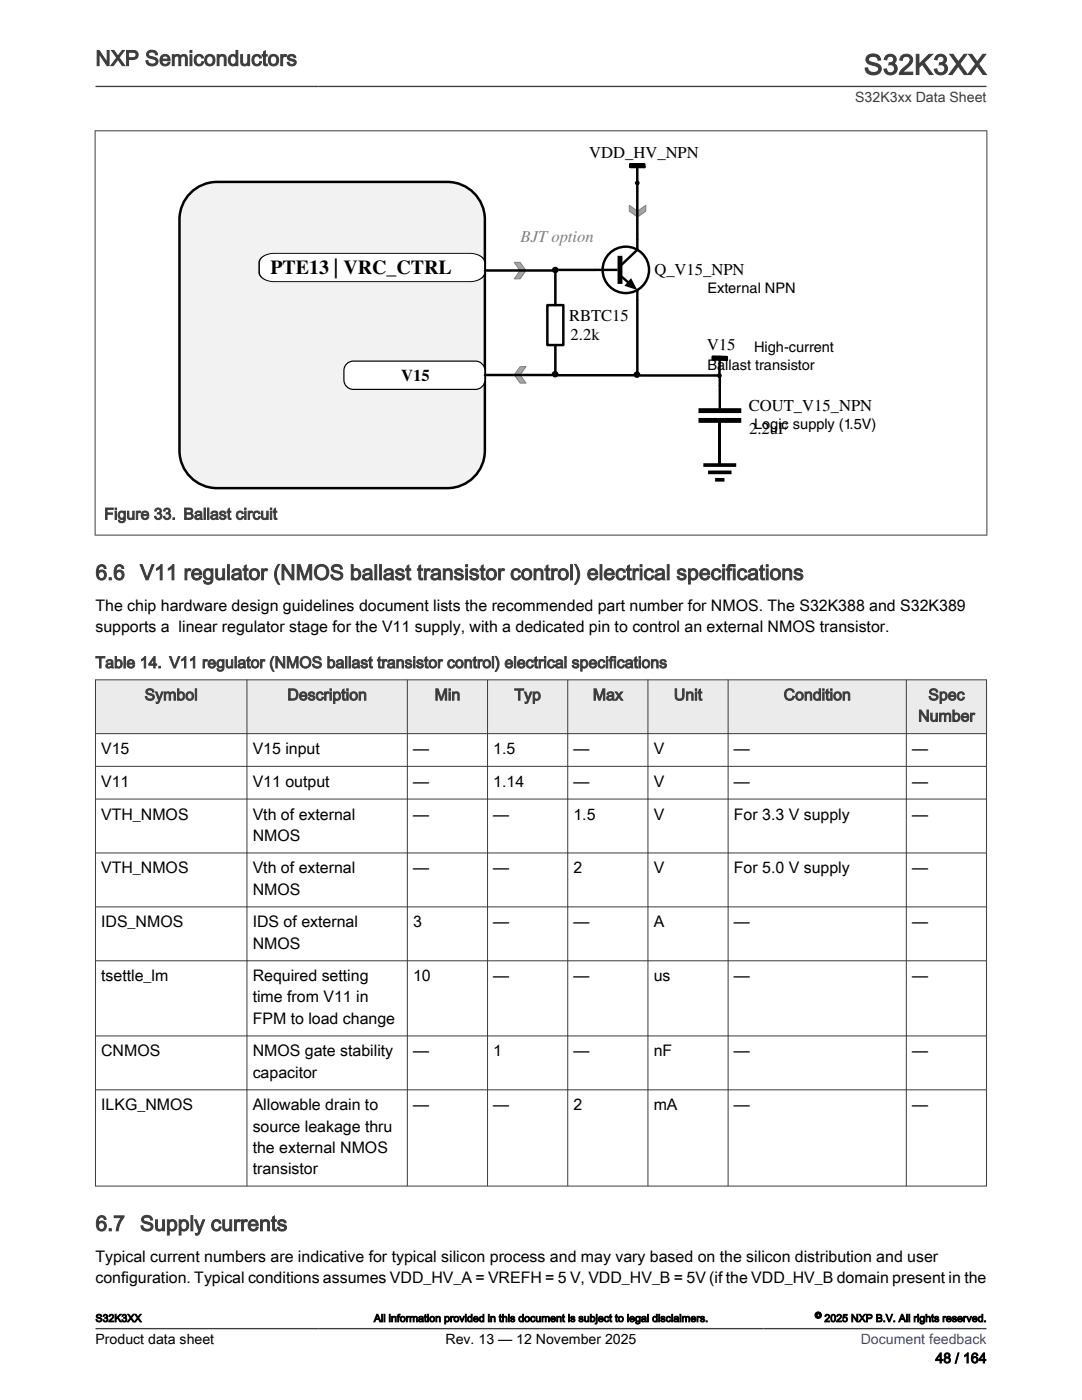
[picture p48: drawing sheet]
<svg xmlns="http://www.w3.org/2000/svg" width="216mm" height="279mm" viewBox="0 0 216 279" stroke-linecap="round" stroke-linejoin="round" font-family="sans-serif">
<defs><g id="words">
<text font-size="5.6" fill="#3c3c3c" x="172.4" y="14.9">S32K3XX</text>
<g font-size="4.2" fill="#3c3c3c">
<text x="19" y="13.1">NXP Semiconductors</text>
<text x="19.1" y="115.7">6.6</text>
<text x="27.9" y="115.7">V11 regulator (NMOS ballast transistor control) electrical specifications</text>
<text x="19" y="245.6">6.7</text>
<text x="27.9" y="245.6">Supply currents</text>
</g>
<text font-size="4" x="54" y="54.8">PTE13 | VRC_CTRL</text>
<g font-size="3.3">
<text x="117.6" y="31.4">VDD_HV_NPN</text>
<text x="130.6" y="54.9">Q_V15_NPN</text>
<text x="113.5" y="64.1">RBTC15</text>
<text x="113.9" y="67.9">2.2k</text>
<text x="141" y="69.8" transform="rotate(1 141 69.8)">V15</text>
<text x="80" y="76.1">V15</text>
<text x="149.4" y="82.1">COUT_V15_NPN</text>
<text x="149.5" y="86.6">2.2uF</text>
</g>
<text font-size="3.3" fill="#7f7f7f" x="103.9" y="48.4">BJT option</text>
<g font-size="3.2" fill="#3c3c3c">
<text x="20.8" y="103.7">Figure 33. Ballast circuit</text>
<text x="19.1" y="133.3">Table 14. V11 regulator (NMOS ballast transistor control) electrical specifications</text>
<text x="28.9" y="139.7">Symbol</text>
<text x="57.3" y="139.7">Description</text>
<text x="86.7" y="139.7">Min</text>
<text x="102.6" y="139.7">Typ</text>
<text x="118.3" y="139.7">Max</text>
<text x="134.5" y="139.7">Unit</text>
<text x="156.4" y="139.7">Condition</text>
<text x="183.2" y="144">Number</text>
<text x="185.2" y="139.7">Spec</text>
</g>
<g font-size="3.2">
<text x="19.1" y="121.9">The chip hardware design guidelines document lists the recommended part number for NMOS. The S32K388 and S32K389</text>
<text x="19.1" y="126.2">supports a linear regulator stage for the V11 supply, with a dedicated pin to control an external NMOS transistor.</text>
<text x="20.2" y="150.5">V15</text>
<text x="50.4" y="150.5">V15 input</text>
<text x="82.4" y="150.5">—</text>
<text x="98.4" y="150.5">1.5</text>
<text x="114.4" y="150.5">—</text>
<text x="130.4" y="150.5">V</text>
<text x="146.4" y="150.5">—</text>
<text x="182" y="150.5">—</text>
<text x="20.2" y="157">V11</text>
<text x="50.4" y="157">V11 output</text>
<text x="82.4" y="157">—</text>
<text x="98.4" y="157">1.14</text>
<text x="114.4" y="157">—</text>
<text x="130.4" y="157">V</text>
<text x="146.4" y="157">—</text>
<text x="182" y="157">—</text>
<text x="20.2" y="163.6">VTH_NMOS</text>
<text x="50.4" y="163.6">Vth of external</text>
<text x="50.4" y="167.8">NMOS</text>
<text x="82.4" y="163.6">—</text>
<text x="98.4" y="163.6">—</text>
<text x="114.4" y="163.6">1.5</text>
<text x="130.4" y="163.6">V</text>
<text x="146.4" y="163.6">For 3.3 V supply</text>
<text x="182" y="163.6">—</text>
<text x="20.2" y="174.3">VTH_NMOS</text>
<text x="50.4" y="174.3">Vth of external</text>
<text x="50.4" y="178.5">NMOS</text>
<text x="82.4" y="174.3">—</text>
<text x="98.4" y="174.3">—</text>
<text x="114.4" y="174.3">2</text>
<text x="130.4" y="174.3">V</text>
<text x="146.4" y="174.3">For 5.0 V supply</text>
<text x="182" y="174.3">—</text>
<text x="20.2" y="185.1">IDS_NMOS</text>
<text x="50.4" y="185.1">IDS of external</text>
<text x="82.4" y="185.1">3</text>
<text x="98.4" y="185.1">—</text>
<text x="114.4" y="185.1">—</text>
<text x="130.4" y="185.1">A</text>
<text x="146.4" y="185.1">—</text>
<text x="182" y="185.1">—</text>
<text x="50.4" y="189.3">NMOS</text>
<text x="20.2" y="195.8">tsettle_lm</text>
<text x="50.4" y="195.8">Required setting</text>
<text x="82.4" y="195.8">10</text>
<text x="98.4" y="195.8">—</text>
<text x="114.4" y="195.8">—</text>
<text x="130.4" y="195.8">us</text>
<text x="146.4" y="195.8">—</text>
<text x="182" y="195.8">—</text>
<text x="50.4" y="200.1">time from V11 in</text>
<text x="50.4" y="204.3">FPM to load change</text>
<text x="20.2" y="210.8">CNMOS</text>
<text x="50.4" y="210.8">NMOS gate stability</text>
<text x="50.4" y="215.1">capacitor</text>
<text x="82.4" y="210.8">—</text>
<text x="98.4" y="210.8">1</text>
<text x="114.4" y="210.8">—</text>
<text x="130.4" y="210.8">nF</text>
<text x="146.4" y="210.8">—</text>
<text x="182" y="210.8">—</text>
<text x="20.2" y="221.6">ILKG_NMOS</text>
<text x="50.4" y="221.6">Allowable drain to</text>
<text x="82.4" y="221.6">—</text>
<text x="98.4" y="221.6">—</text>
<text x="114.4" y="221.6">2</text>
<text x="130.4" y="221.6">mA</text>
<text x="146.4" y="221.6">—</text>
<text x="182" y="221.6">—</text>
<text x="50.4" y="225.8">source leakage thru</text>
<text x="50.4" y="230.1">the external NMOS</text>
<text x="50.4" y="234.3">transistor</text>
<text x="19" y="251.9">Typical current numbers are indicative for typical silicon process and may vary based on the silicon distribution and user</text>
<text x="19.1" y="256.1">configuration. Typical conditions assumes VDD_HV_A = VREFH = 5 V, VDD_HV_B = 5V (if the VDD_HV_B domain present in the</text>
</g>
<g font-size="2.9">
<text x="141.1" y="58.5">External NPN</text>
<text x="150.5" y="70.2">High-current</text>
<text x="141.1" y="73.9">Ballast transistor</text>
<text x="150.5" y="85.7">Logic supply (1.5V)</text>
</g>
<text font-size="2.8" fill="#3c3c3c" x="170.6" y="20.4">S32K3xx Data Sheet</text>
<g font-size="2.8">
<text x="19.1" y="268.1">Product data sheet</text>
<text x="88.9" y="268.1">Rev. 13 — 12 November 2025</text>
<text x="186.7" y="272">48 / 164</text>
</g>
<text font-size="2.8" fill="#00f" x="171.7" y="268.1">Document feedback</text>
<g font-size="2.1">
<text x="19" y="263.8">S32K3XX</text>
<text x="74.6" y="263.8">All information provided in this document is subject to legal disclaimers.</text>
<text x="164.5" y="263.8">2025 NXP B.V. All rights reserved.</text>
</g>
<text font-size="1.8" x="162.6" y="263.1">©</text>
</g></defs>
<path d="M37.7 38.9a7.5 7.5 0 0 1 5.6-2.6h46a7.5 7.5 0 0 1 7.5 7.5v46.1a7.5 7.5 0 0 1-7.5 7.5h-46a7.5 7.5 0 0 1-7.5-7.5v-46.1a7.5 7.5 0 0 1 1.9-4.9z" fill-rule="evenodd" fill="#f2f2f2" stroke="#000" stroke-width=".5"/>
<g fill="#a5a5a5" stroke="#7f7f7f" stroke-width=".2">
<path d="M125.6 41l1.6 1.1 1.7-1.1v1.1l-1.7 1.2-1.6-1.2z" fill-rule="evenodd"/>
<path d="M103.8 73.2h1.2l-1.2 1.6 1.2 1.7h-1.2l-1.2-1.7z" fill-rule="evenodd"/>
<path d="M102.6 52.4h1.2l1.2 1.6-1.2 1.6h-1.2l1.2-1.6z" fill-rule="evenodd"/>
</g>
<g fill="#000">
<path d="M125.9 55.5l-1.3 1.5 2.6 .9zM123.2 51.1h1v5.6h-1z" fill-rule="evenodd"/>
<path d="M142.2 71.2h2.8v.6l-2.8-.1zM143.3 75a.25 .25 0 0 0 .5 0 .25 .25 0 0 0-.5 0z" fill-rule="evenodd"/>
<path d="M139.4 81.5v.9h8.5v-.9zM139.4 83.4v1h8.5v-1z" fill-rule="evenodd"/>
</g>
<g fill="none" stroke="#000" stroke-width=".49">
<path d="M118.8 53.9h4.4M124 55.2l1.3 1.1M127.2 47.8v2l-3.2 3.1M127.2 57.9v2.1M143.6 76.8v4.8M143.6 84.3v4.7"/>
<circle cx="124.9" cy="53.9" r="4.6"/>
</g>
<g fill="none" stroke="#000" stroke-width=".5">
<path d="M109.2 60.9h3.2v8h-3.2zM142.2 71.2h2.8v.6l-2.8-.1zM143.6 71.2l-.1 3.8"/>
<circle cx="143.5" cy="75" r=".23"/>
</g>
<path d="M141.1 66.9l5.2 .1-.1 3.9-5.2-.1z" fill-rule="evenodd" fill="#fff"/>
<path d="M140.3 92.8h6.6M141.3 94.3h4.7M142.7 95.7h1.9" fill="none" stroke="#000" stroke-width=".73" stroke-linecap="butt"/>
<g fill="#000">
<path d="M125.7 32.8h2.9v.5h-2.9zM126.9 36.5a.25 .25 0 0 0 .5 0 .25 .25 0 0 0-.5 0z" fill-rule="evenodd"/>
<path d="M143.4 83.9h.5v8.6h-.5z" fill-rule="evenodd"/>
</g>
<g fill="none" stroke="#000" stroke-width=".5">
<path d="M125.7 32.8h2.9v.5h-2.9zM127.2 32.8v3.7"/>
<circle cx="127.2" cy="36.5" r=".23"/>
</g>
<path d="M117.6 28.5h19.1v3.9h-19.1z" fill-rule="evenodd" fill="#fff"/>
<path d="M52 51.6a3.4 3.4 0 0 1 2.7-1h39a3.1 3.1 0 0 1 3 1.4 4.2 4.2 0 0 1-.3 3.2 3.4 3.4 0 0 1-2.7 1h-39a3.1 3.1 0 0 1-2.9-1.4 4.2 4.2 0 0 1 .2-3.2z" fill-rule="evenodd" fill="#fff" stroke="#000" stroke-width=".24"/>
<path d="M127.2 36.5v11.3" fill="none" stroke="#000" stroke-width=".5"/>
<path d="M69.2 72.6l.8-.5h.5h24.4a1.87 1.87 0 0 1 1.9 1.8 3.4 3.4 0 0 1-.6 3.3l-.8 .4-.5 .1h-24.4a1.87 1.87 0 0 1-1.9-1.9 3.4 3.4 0 0 1 .6-3.2z" fill-rule="evenodd" fill="#fff" stroke="#000" stroke-width=".24"/>
<path d="M96.8 54h13.5M110.8 54.6v6.3M111.5 53.9h7.3M127.2 60v14.3M96.8 74.8h13.3M110.8 68.9v5.4M111.3 74.9h15.3M127.8 74.9h15.8v1.9" fill="none" stroke="#000" stroke-width=".5"/>
<g fill="#000" stroke="#000" stroke-width=".32">
<circle cx="110.8" cy="53.9" r=".51"/>
<circle cx="110.8" cy="74.7" r=".51"/>
<circle cx="127.1" cy="74.8" r=".51"/>
</g>
<path d="M18.9 26.1h178.1M19 26v80.9M196.9 26v80.9M18.9 106.8h178.1" fill="none" stroke="#3c3c3c" stroke-width=".2"/>
<path d="M19.1 135.7h177.8v10.7h-177.8z" fill-rule="evenodd" fill="#ebebeb"/>
<g fill="none" stroke="#3c3c3c" stroke-width=".2">
<path d="M19 135.7h177.9M19 135.6v101.2M49.3 135.6v101.2M81.3 135.6v101.2M97.3 135.6v101.2M113.3 135.6v101.2M129.3 135.6v101.2M145.3 135.6v101.2M180.8 135.6v101.2M196.8 135.6v101.2M19 146.4h177.9M19 152.9h177.9"/>
<path d="M19 159.5h177.9M19 170.2h177.9M19 181h177.9M19 191.7h177.9M19 206.7h177.9M19 217.5h177.9M19 236.7h177.9"/>
</g>
<path d="M19 17.3h177.8M19 265.2h177.8" fill="none" stroke="#3c3c3c" stroke-width=".26"/>
<use href="#words"/>
</svg>
